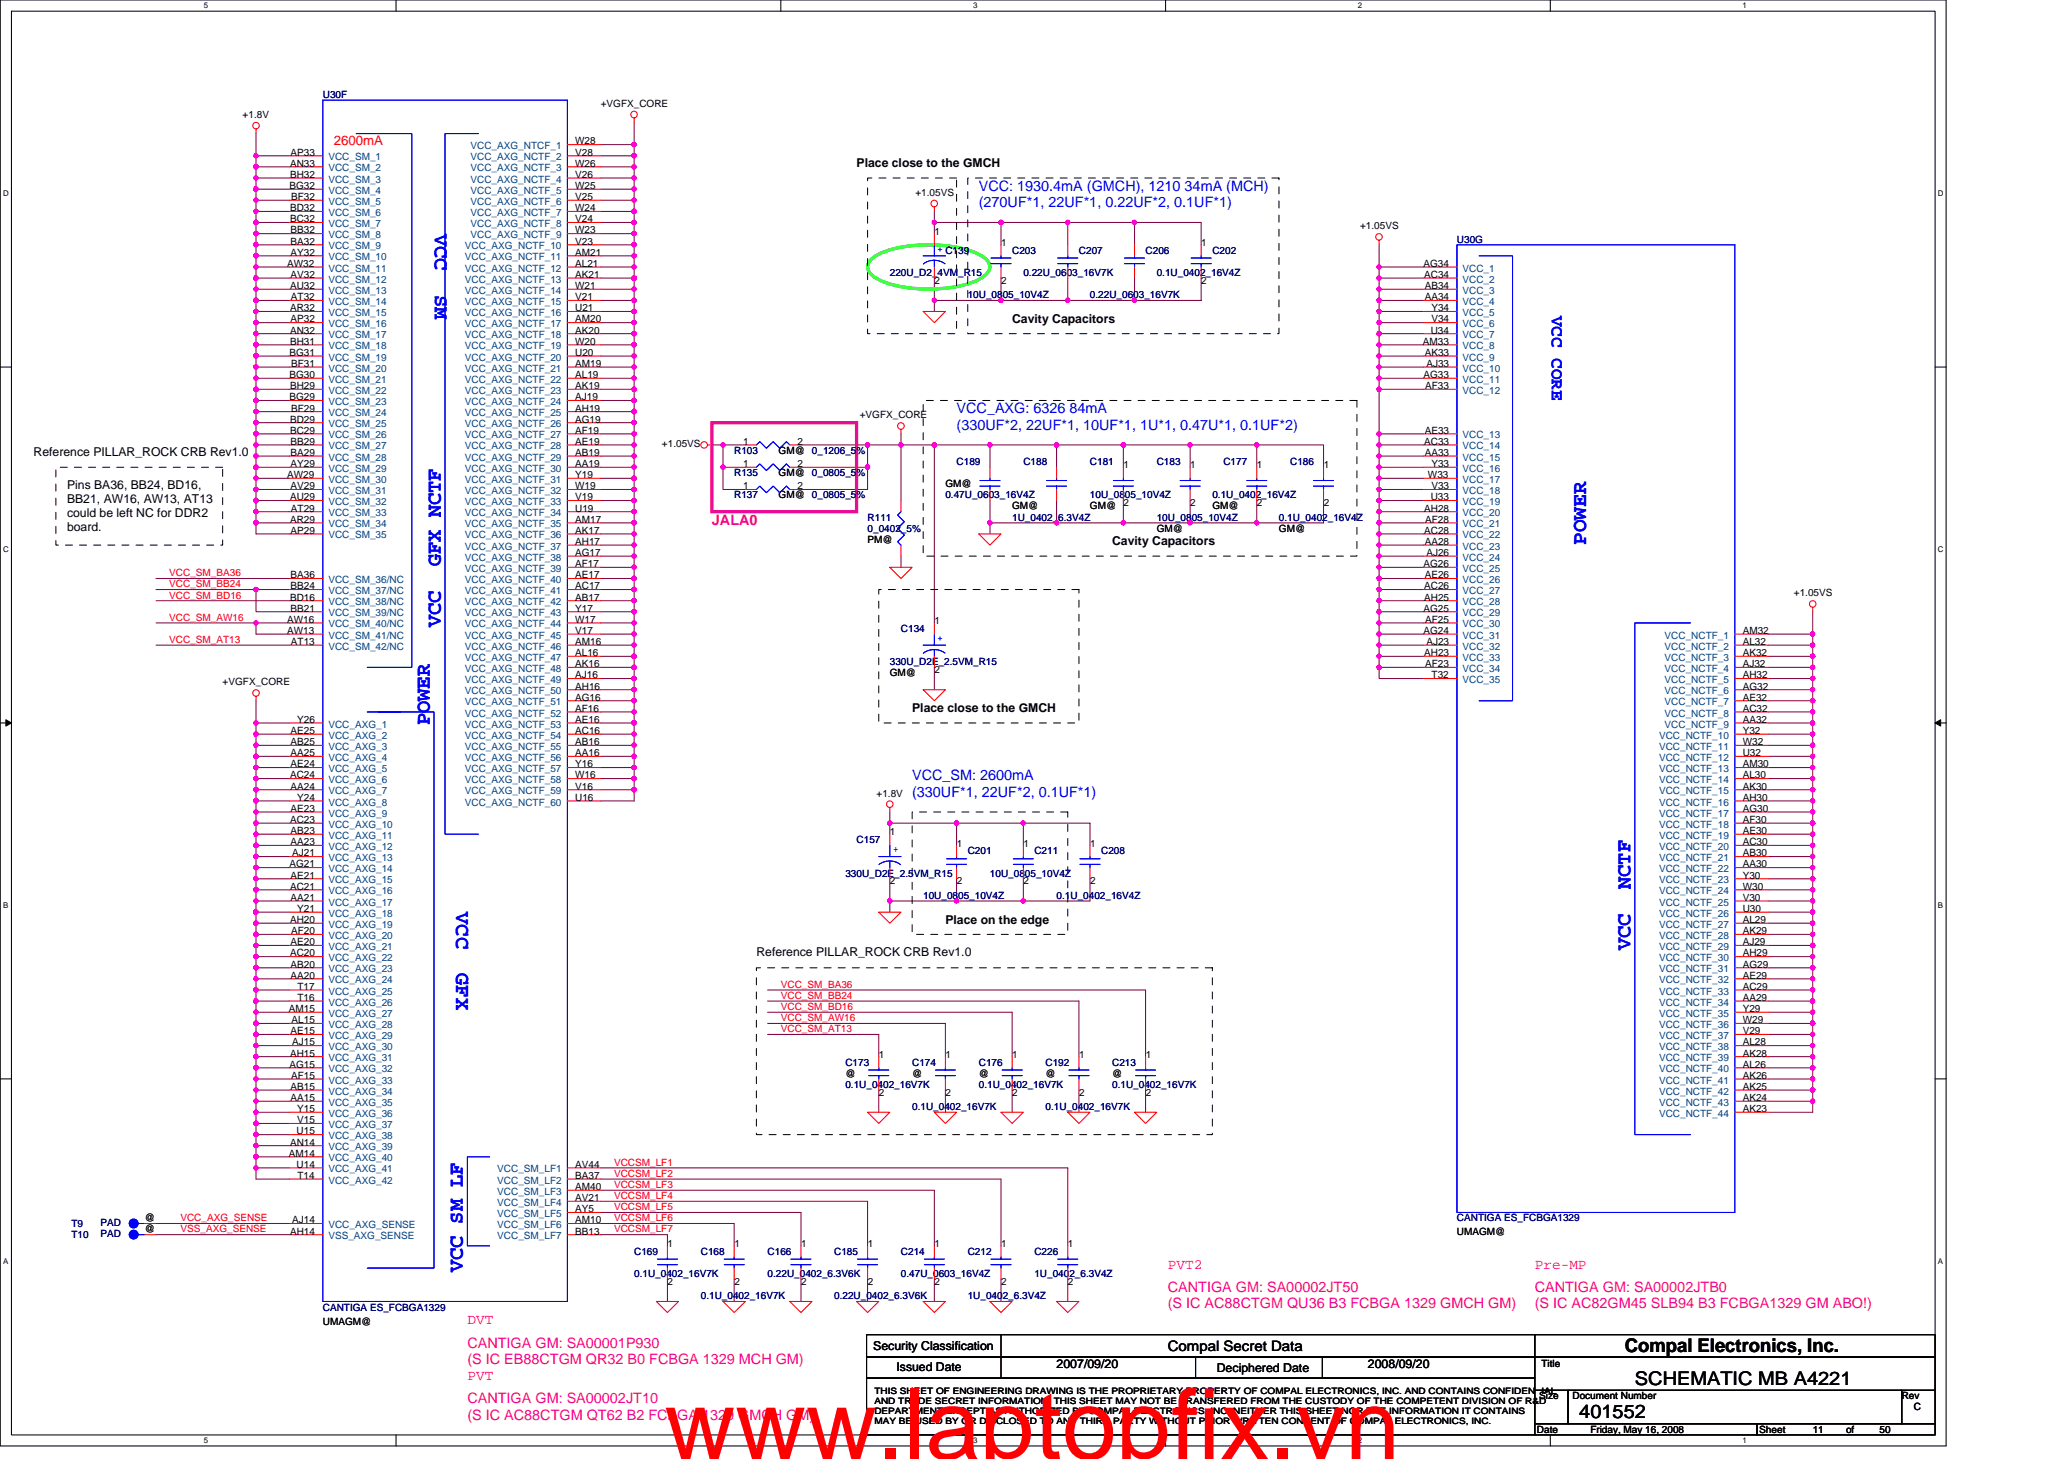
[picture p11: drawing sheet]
<svg xmlns="http://www.w3.org/2000/svg" width="297mm" height="210mm" viewBox="0 0 297 210" stroke-linecap="round" stroke-linejoin="round" font-family="sans-serif">
<defs><g id="words">
<text font-size="14.1" fill="#f00" x="95.6" y="209.9">www.laptopfix.vn</text>
<g font-size="3" fill="#00f">
<text x="62.6" y="33.6" transform="rotate(90 62.6 33.6)">VCC</text>
<text x="62.6" y="42.4" transform="rotate(90 62.6 42.4)">SM</text>
<text x="63.4" y="81.5" transform="rotate(-90 63.4 81.5)">GFX NCTF</text>
<text x="228.3" y="78.4" transform="rotate(-90 228.3 78.4)">POWER</text>
<text x="63.4" y="90.3" transform="rotate(-90 63.4 90.3)">VCC</text>
<text x="61.8" y="104.4" transform="rotate(-90 61.8 104.4)">POWER</text>
<text x="65.6" y="131.2" transform="rotate(90 65.6 131.2)">VCC</text>
<text x="234.7" y="127.9" transform="rotate(-90 234.7 127.9)">NCTF</text>
<text x="234.7" y="136.7" transform="rotate(-90 234.7 136.7)">VCC</text>
<text x="65.6" y="140" transform="rotate(90 65.6 140)">GFX</text>
<text x="66.6" y="183.1" transform="rotate(-90 66.6 183.1)">VCC SM LF</text>
</g>
<g font-size="2.7">
<text x="233.8" y="194.5">Compal Electronics, Inc.</text>
<text x="235.3" y="199.3">SCHEMATIC MB A4221</text>
<text x="227.3" y="204.1">401552</text>
</g>
<text font-size="2.5" fill="#00f" x="223.3" y="45.4" transform="rotate(90 223.3 45.4)">VCC CORE</text>
<g font-size="2.1" fill="#00f">
<text x="140.9" y="27.5">VCC: 1930.4mA (GMCH), 1210 34mA (MCH)</text>
<text x="140.9" y="29.8">(270UF*1, 22UF*1, 0.22UF*2, 0.1UF*1)</text>
<text x="137.7" y="59.5">VCC_AXG: 6326 84mA</text>
<text x="137.7" y="61.8">(330UF*2, 22UF*1, 10UF*1, 1U*1, 0.47U*1, 0.1UF*2)</text>
<text x="131.3" y="112.3">VCC_SM: 2600mA</text>
<text x="131.3" y="114.6">(330UF*1, 22UF*2, 0.1UF*1)</text>
</g>
<g font-size="2.1" fill="#ff0080">
<text x="102.5" y="75.5">JALA0</text>
<text x="168.1" y="182.5">PVT2</text>
<text x="168.1" y="185.9">CANTIGA GM: SA00002JT50</text>
<text x="220.9" y="182.5">Pre-MP</text>
<text x="220.9" y="185.9">CANTIGA GM: SA00002JTB0</text>
<text x="67.3" y="190.5">DVT</text>
<text x="168.1" y="188.2">(S IC AC88CTGM QU36 B3 FCBGA 1329 GMCH GM)</text>
<text x="220.9" y="188.2">(S IC AC82GM45 SLB94 B3 FCBGA1329 GM ABO!)</text>
<text x="67.3" y="193.9">CANTIGA GM: SA00001P930</text>
<text x="67.3" y="196.2">(S IC EB88CTGM QR32 B0 FCBGA 1329 MCH GM)</text>
<text x="67.3" y="198.5">PVT</text>
<text x="67.3" y="201.9">CANTIGA GM: SA00002JT10</text>
<text x="67.3" y="204.2">(S IC AC88CTGM QT62 B2 FCBGA 1329 GMCH GM)</text>
</g>
<text font-size="2.1" x="168.1" y="194.4">Compal Secret Data</text>
<text font-size="1.9" fill="#f00" x="48" y="20.9">2600mA</text>
<g font-size="1.8">
<text x="123.3" y="24">Place close to the GMCH</text>
<text x="145.7" y="46.4">Cavity Capacitors</text>
<text x="4.8" y="65.6">Reference PILLAR_ROCK CRB Rev1.0</text>
<text x="9.6" y="70.4">Pins BA36, BB24, BD16,</text>
<text x="9.6" y="72.4">BB21, AW16, AW13, AT13</text>
<text x="9.6" y="74.4">could be left NC for DDR2</text>
<text x="9.6" y="76.4">board.</text>
<text x="160.1" y="78.4">Cavity Capacitors</text>
<text x="131.3" y="102.4">Place close to the GMCH</text>
<text x="108.9" y="137.6">Reference PILLAR_ROCK CRB Rev1.0</text>
<text x="136.1" y="132.9">Place on the edge</text>
<text x="125.7" y="194.2">Security Classification</text>
<text x="129" y="197.3">Issued Date</text>
<text x="152.1" y="196.8">2007/09/20</text>
<text x="175.1" y="197.4">Deciphered Date</text>
<text x="196.9" y="196.8">2008/09/20</text>
</g>
<g font-size="1.4">
<text x="34.9" y="17">+1.8V</text>
<text x="86.5" y="15.4">+VGFX_CORE</text>
<text x="41.7" y="24">AN33</text>
<text x="41.8" y="22.4">AP33</text>
<text x="82.8" y="20.8">W28</text>
<text x="82.8" y="22.4">V28</text>
<text x="82.8" y="24">W26</text>
<text x="41.7" y="27.2">BG32</text>
<text x="41.7" y="25.6">BH32</text>
<text x="41.9" y="28.8">BF32</text>
<text x="82.8" y="25.6">V26</text>
<text x="82.8" y="27.2">W25</text>
<text x="82.8" y="28.8">V25</text>
<text x="131.7" y="28.2">+1.05VS</text>
<text x="41.7" y="30.4">BD32</text>
<text x="41.7" y="32">BC32</text>
<text x="41.8" y="33.6">BB32</text>
<text x="41.8" y="35.2">BA32</text>
<text x="82.8" y="35.2">V23</text>
<text x="82.8" y="30.4">W24</text>
<text x="82.8" y="32">V24</text>
<text x="82.8" y="33.6">W23</text>
<text x="134.5" y="33.8">1</text>
<text x="144.1" y="35.4">1</text>
<text x="172.9" y="35.4">1</text>
<text x="195.7" y="33">+1.05VS</text>
<text x="41.3" y="38.4">AW32</text>
<text x="41.7" y="41.6">AU32</text>
<text x="41.8" y="36.8">AY32</text>
<text x="41.8" y="40">AV32</text>
<text x="82.8" y="36.8">AM21</text>
<text x="82.8" y="38.4">AL21</text>
<text x="82.8" y="40">AK21</text>
<text x="82.8" y="41.6">W21</text>
<text x="134.5" y="40.8">2</text>
<text x="144.1" y="40.8">2</text>
<text x="172.9" y="40.8">2</text>
<text x="204.9" y="38.4">AG34</text>
<text x="205" y="40">AC34</text>
<text x="205" y="41.6">AB34</text>
<text x="41.7" y="44.8">AR32</text>
<text x="41.7" y="48">AN32</text>
<text x="41.8" y="46.4">AP32</text>
<text x="41.9" y="43.2">AT32</text>
<text x="82.8" y="43.2">V21</text>
<text x="82.8" y="44.8">U21</text>
<text x="82.8" y="46.4">AM20</text>
<text x="82.8" y="48">AK20</text>
<text x="205" y="43.2">AA34</text>
<text x="205.9" y="48">U34</text>
<text x="206" y="44.8">Y34</text>
<text x="206" y="46.4">V34</text>
<text x="41.7" y="51.2">BG31</text>
<text x="41.7" y="49.6">BH31</text>
<text x="41.9" y="52.8">BF31</text>
<text x="82.8" y="49.6">W20</text>
<text x="82.8" y="51.2">U20</text>
<text x="82.8" y="52.8">AM19</text>
<text x="204.8" y="49.6">AM33</text>
<text x="205" y="51.2">AK33</text>
<text x="205.3" y="52.8">AJ33</text>
<text x="41.7" y="54.4">BG30</text>
<text x="41.7" y="57.6">BG29</text>
<text x="41.7" y="56">BH29</text>
<text x="41.9" y="59.2">BF29</text>
<text x="82.8" y="54.4">AL19</text>
<text x="82.8" y="56">AK19</text>
<text x="82.8" y="57.6">AJ19</text>
<text x="82.8" y="59.2">AH19</text>
<text x="204.9" y="54.4">AG33</text>
<text x="205.1" y="56">AF33</text>
<text x="41.7" y="60.8">BD29</text>
<text x="41.7" y="62.4">BC29</text>
<text x="41.8" y="64">BB29</text>
<text x="41.8" y="65.6">BA29</text>
<text x="82.8" y="60.8">AG19</text>
<text x="82.8" y="62.4">AF19</text>
<text x="82.8" y="64">AE19</text>
<text x="82.8" y="65.6">AB19</text>
<text x="95.3" y="64.3">+1.05VS</text>
<text x="106.9" y="64">1</text>
<text x="112.1" y="65.3">GM@</text>
<text x="114.8" y="64">2</text>
<text x="123.7" y="60.2">+VGFX_CORE</text>
<text x="205" y="64">AC33</text>
<text x="205" y="62.4">AE33</text>
<text x="205" y="65.6">AA33</text>
<text x="41.3" y="68.8">AW29</text>
<text x="41.7" y="72">AU29</text>
<text x="41.8" y="67.2">AY29</text>
<text x="41.8" y="70.4">AV29</text>
<text x="82.8" y="67.2">AA19</text>
<text x="82.8" y="68.8">Y19</text>
<text x="82.8" y="70.4">W19</text>
<text x="82.8" y="72">V19</text>
<text x="106.9" y="70.4">1</text>
<text x="106.9" y="67.2">1</text>
<text x="112.1" y="71.7">GM@</text>
<text x="112.1" y="68.5">GM@</text>
<text x="114.8" y="70.4">2</text>
<text x="114.8" y="67.2">2</text>
<text x="136.1" y="70.1">GM@</text>
<text x="161.7" y="67.4">1</text>
<text x="171.3" y="67.4">1</text>
<text x="180.9" y="67.4">1</text>
<text x="190.5" y="67.4">1</text>
<text x="205.5" y="68.8">W33</text>
<text x="205.9" y="72">U33</text>
<text x="206" y="67.2">Y33</text>
<text x="206" y="70.4">V33</text>
<text x="41.7" y="75.2">AR29</text>
<text x="41.8" y="76.8">AP29</text>
<text x="41.9" y="73.6">AT29</text>
<text x="82.8" y="73.6">U19</text>
<text x="82.8" y="75.2">AM17</text>
<text x="82.8" y="76.8">AK17</text>
<text x="145.7" y="73.3">GM@</text>
<text x="156.9" y="73.3">GM@</text>
<text x="161.7" y="72.8">2</text>
<text x="166.5" y="76.5">GM@</text>
<text x="171.3" y="72.8">2</text>
<text x="174.5" y="73.3">GM@</text>
<text x="180.9" y="72.8">2</text>
<text x="184.1" y="76.5">GM@</text>
<text x="190.5" y="72.8">2</text>
<text x="205" y="73.6">AH28</text>
<text x="205" y="76.8">AC28</text>
<text x="205.1" y="75.2">AF28</text>
<text x="41.8" y="83.2">BA36</text>
<text x="82.8" y="78.4">AH17</text>
<text x="82.8" y="80">AG17</text>
<text x="82.8" y="81.6">AF17</text>
<text x="82.8" y="83.2">AE17</text>
<text x="124.9" y="78.1">PM@</text>
<text x="204.9" y="81.6">AG26</text>
<text x="205" y="78.4">AA28</text>
<text x="205" y="83.2">AE26</text>
<text x="205.3" y="80">AJ26</text>
<text x="41.3" y="89.6">AW16</text>
<text x="41.7" y="86.4">BD16</text>
<text x="41.8" y="84.8">BB24</text>
<text x="41.8" y="88">BB21</text>
<text x="82.8" y="84.8">AC17</text>
<text x="82.8" y="86.4">AB17</text>
<text x="82.8" y="88">Y17</text>
<text x="82.8" y="89.6">W17</text>
<text x="134.5" y="89.8">1</text>
<text x="204.9" y="88">AG25</text>
<text x="205" y="84.8">AC26</text>
<text x="205" y="86.4">AH25</text>
<text x="205.1" y="89.6">AF25</text>
<text x="258.2" y="85.8">+1.05VS</text>
<text x="41.3" y="91.2">AW13</text>
<text x="41.9" y="92.8">AT13</text>
<text x="82.8" y="91.2">V17</text>
<text x="82.8" y="92.8">AM16</text>
<text x="82.8" y="94.4">AL16</text>
<text x="82.8" y="96">AK16</text>
<text x="204.9" y="91.2">AG24</text>
<text x="205" y="94.4">AH23</text>
<text x="205.1" y="96">AF23</text>
<text x="205.3" y="92.8">AJ23</text>
<text x="250.8" y="91.2">AM32</text>
<text x="250.8" y="92.8">AL32</text>
<text x="250.8" y="94.4">AK32</text>
<text x="250.8" y="96">AJ32</text>
<text x="32" y="98.6">+VGFX_CORE</text>
<text x="82.8" y="97.6">AJ16</text>
<text x="82.8" y="99.2">AH16</text>
<text x="82.8" y="100.8">AG16</text>
<text x="128.1" y="97.3">GM@</text>
<text x="134.5" y="96.8">2</text>
<text x="206" y="97.6">T32</text>
<text x="250.8" y="97.6">AH32</text>
<text x="250.8" y="99.2">AG32</text>
<text x="250.8" y="100.8">AE32</text>
<text x="41.8" y="105.6">AE25</text>
<text x="41.8" y="107.2">AB25</text>
<text x="42.8" y="104">Y26</text>
<text x="82.8" y="102.4">AF16</text>
<text x="82.8" y="104">AE16</text>
<text x="82.8" y="105.6">AC16</text>
<text x="82.8" y="107.2">AB16</text>
<text x="250.8" y="102.4">AC32</text>
<text x="250.8" y="104">AA32</text>
<text x="250.8" y="105.6">Y32</text>
<text x="250.8" y="107.2">W32</text>
<text x="41.7" y="112">AC24</text>
<text x="41.8" y="108.8">AA25</text>
<text x="41.8" y="110.4">AE24</text>
<text x="41.8" y="113.6">AA24</text>
<text x="82.8" y="108.8">AA16</text>
<text x="82.8" y="110.4">Y16</text>
<text x="82.8" y="112">W16</text>
<text x="82.8" y="113.6">V16</text>
<text x="250.8" y="108.8">U32</text>
<text x="250.8" y="110.4">AM30</text>
<text x="250.8" y="112">AL30</text>
<text x="250.8" y="113.6">AK30</text>
<text x="41.7" y="118.4">AC23</text>
<text x="41.8" y="116.8">AE23</text>
<text x="41.8" y="120">AB23</text>
<text x="42.8" y="115.2">Y24</text>
<text x="82.8" y="115.2">U16</text>
<text x="126.1" y="114.6">+1.8V</text>
<text x="250.8" y="115.2">AH30</text>
<text x="250.8" y="116.8">AG30</text>
<text x="250.8" y="118.4">AF30</text>
<text x="250.8" y="120">AE30</text>
<text x="41.7" y="124.8">AG21</text>
<text x="41.8" y="121.6">AA23</text>
<text x="42.1" y="123.2">AJ21</text>
<text x="128.1" y="120.2">1</text>
<text x="137.7" y="121.8">1</text>
<text x="147.3" y="121.8">1</text>
<text x="156.9" y="121.8">1</text>
<text x="250.8" y="121.6">AC30</text>
<text x="250.8" y="123.2">AB30</text>
<text x="250.8" y="124.8">AA30</text>
<text x="41.7" y="128">AC21</text>
<text x="41.8" y="126.4">AE21</text>
<text x="41.8" y="129.6">AA21</text>
<text x="42.8" y="131.2">Y21</text>
<text x="128.1" y="127.2">2</text>
<text x="137.7" y="127.2">2</text>
<text x="147.3" y="127.2">2</text>
<text x="156.9" y="127.2">2</text>
<text x="250.8" y="126.4">Y30</text>
<text x="250.8" y="128">W30</text>
<text x="250.8" y="129.6">V30</text>
<text x="250.8" y="131.2">U30</text>
<text x="41.7" y="132.8">AH20</text>
<text x="41.7" y="137.6">AC20</text>
<text x="41.8" y="136">AE20</text>
<text x="41.9" y="134.4">AF20</text>
<text x="250.8" y="132.8">AL29</text>
<text x="250.8" y="134.4">AK29</text>
<text x="250.8" y="136">AJ29</text>
<text x="250.8" y="137.6">AH29</text>
<text x="41.8" y="139.2">AB20</text>
<text x="41.8" y="140.8">AA20</text>
<text x="42.8" y="142.4">T17</text>
<text x="42.8" y="144">T16</text>
<text x="250.8" y="139.2">AG29</text>
<text x="250.8" y="140.8">AE29</text>
<text x="250.8" y="142.4">AC29</text>
<text x="250.8" y="144">AA29</text>
<text x="41.6" y="145.6">AM15</text>
<text x="41.8" y="148.8">AE15</text>
<text x="42" y="147.2">AL15</text>
<text x="250.8" y="145.6">Y29</text>
<text x="250.8" y="147.2">W29</text>
<text x="250.8" y="148.8">V29</text>
<text x="41.7" y="153.6">AG15</text>
<text x="41.7" y="152">AH15</text>
<text x="41.9" y="155.2">AF15</text>
<text x="42.1" y="150.4">AJ15</text>
<text x="121.7" y="154.9">@</text>
<text x="126.5" y="152.2">1</text>
<text x="131.3" y="154.9">@</text>
<text x="136.1" y="152.2">1</text>
<text x="140.9" y="154.9">@</text>
<text x="145.7" y="152.2">1</text>
<text x="150.5" y="154.9">@</text>
<text x="155.3" y="152.2">1</text>
<text x="160.1" y="154.9">@</text>
<text x="164.9" y="152.2">1</text>
<text x="250.8" y="150.4">AL28</text>
<text x="250.8" y="152">AK28</text>
<text x="250.8" y="153.6">AL26</text>
<text x="250.8" y="155.2">AK26</text>
<text x="41.8" y="156.8">AB15</text>
<text x="41.8" y="158.4">AA15</text>
<text x="42.8" y="160">Y15</text>
<text x="42.8" y="161.6">V15</text>
<text x="126.5" y="157.6">2</text>
<text x="136.1" y="157.6">2</text>
<text x="145.7" y="157.6">2</text>
<text x="155.3" y="157.6">2</text>
<text x="164.9" y="157.6">2</text>
<text x="250.8" y="156.8">AK25</text>
<text x="250.8" y="158.4">AK24</text>
<text x="250.8" y="160">AK23</text>
<text x="41.6" y="166.4">AM14</text>
<text x="41.7" y="164.8">AN14</text>
<text x="42.7" y="163.2">U15</text>
<text x="42.7" y="168">U14</text>
<text x="82.8" y="168">AV44</text>
<text x="42.8" y="169.6">T14</text>
<text x="82.8" y="169.6">BA37</text>
<text x="82.8" y="171.2">AM40</text>
<text x="82.8" y="172.8">AV21</text>
<text x="20.8" y="175.7">@</text>
<text x="20.8" y="177.3">@</text>
<text x="41.7" y="177.6">AH14</text>
<text x="42.1" y="176">AJ14</text>
<text x="82.8" y="174.4">AY5</text>
<text x="82.8" y="176">AM10</text>
<text x="82.8" y="177.6">BB13</text>
<text x="96.1" y="179.4">1</text>
<text x="105.7" y="179.4">1</text>
<text x="115.3" y="179.4">1</text>
<text x="124.9" y="179.4">1</text>
<text x="134.5" y="179.4">1</text>
<text x="144.1" y="179.4">1</text>
<text x="153.7" y="179.4">1</text>
<text x="209.7" y="177.7">UMAGM@</text>
<text x="96.1" y="184.8">2</text>
<text x="105.7" y="184.8">2</text>
<text x="115.3" y="184.8">2</text>
<text x="124.9" y="184.8">2</text>
<text x="134.5" y="184.8">2</text>
<text x="144.1" y="184.8">2</text>
<text x="153.7" y="184.8">2</text>
<text x="46.5" y="190.6">UMAGM@</text>
<text x="221.8" y="196.7">Title</text>
<text x="221.5" y="201.3">Size</text>
<text x="226.3" y="201.3">Document Number</text>
<text x="273.7" y="201.3">Rev</text>
<text x="275.4" y="202.9">C</text>
<text x="221.2" y="206.1">Date</text>
<text x="228.9" y="206.1">Friday, May 16, 2008</text>
<text x="253.2" y="206.1">Sheet</text>
<text x="260.9" y="206.1">11</text>
<text x="265.7" y="206.1">of</text>
<text x="270.5" y="206.1">50</text>
</g>
<g font-size="1.4" fill="#000080">
<text x="46.5" y="14.1">U30F</text>
<text x="209.7" y="34.9">U30G</text>
<text x="128.1" y="39.7">220U_D2_4VM_R15</text>
<text x="145.7" y="36.5">C203</text>
<text x="147.3" y="39.7">0.22U_0603_16V7K</text>
<text x="155.3" y="36.5">C207</text>
<text x="164.9" y="36.5">C206</text>
<text x="166.5" y="39.7">0.1U_0402_16V4Z</text>
<text x="174.5" y="36.5">C202</text>
<text x="139.3" y="42.9">10U_0805_10V4Z</text>
<text x="156.9" y="42.9">0.22U_0603_16V7K</text>
<text x="105.7" y="65.3">R103</text>
<text x="116.9" y="65.3">0_1206_5%</text>
<text x="105.7" y="71.7">R137</text>
<text x="105.7" y="68.5">R135</text>
<text x="116.9" y="71.7">0_0805_5%</text>
<text x="116.9" y="68.5">0_0805_5%</text>
<text x="136.1" y="71.7">0.47U_0603_16V4Z</text>
<text x="137.7" y="66.9">C189</text>
<text x="147.3" y="66.9">C188</text>
<text x="156.9" y="66.9">C181</text>
<text x="156.9" y="71.7">10U_0805_10V4Z</text>
<text x="166.5" y="66.9">C183</text>
<text x="174.5" y="71.7">0.1U_0402_16V4Z</text>
<text x="176.1" y="66.9">C177</text>
<text x="185.7" y="66.9">C186</text>
<text x="124.9" y="74.9">R111</text>
<text x="124.9" y="76.5">0_0402_5%</text>
<text x="145.7" y="74.9">1U_0402_6.3V4Z</text>
<text x="166.5" y="74.9">10U_0805_10V4Z</text>
<text x="184.1" y="74.9">0.1U_0402_16V4Z</text>
<text x="128.1" y="95.7">330U_D2E_2.5VM_R15</text>
<text x="129.7" y="90.9">C134</text>
<text x="123.3" y="121.3">C157</text>
<text x="139.3" y="122.9">C201</text>
<text x="148.9" y="122.9">C211</text>
<text x="158.5" y="122.9">C208</text>
<text x="121.7" y="126.1">330U_D2E_2.5VM_R15</text>
<text x="132.9" y="129.3">10U_0805_10V4Z</text>
<text x="142.5" y="126.1">10U_0805_10V4Z</text>
<text x="152.1" y="129.3">0.1U_0402_16V4Z</text>
<text x="121.7" y="153.3">C173</text>
<text x="131.3" y="153.3">C174</text>
<text x="140.9" y="153.3">C176</text>
<text x="150.5" y="153.3">C192</text>
<text x="160.1" y="153.3">C213</text>
<text x="121.7" y="156.5">0.1U_0402_16V7K</text>
<text x="131.3" y="159.7">0.1U_0402_16V7K</text>
<text x="140.9" y="156.5">0.1U_0402_16V7K</text>
<text x="150.5" y="159.7">0.1U_0402_16V7K</text>
<text x="160.1" y="156.5">0.1U_0402_16V7K</text>
<text x="10.3" y="176.5">T9</text>
<text x="10.3" y="178.1">T10</text>
<text x="14.5" y="176.4">PAD</text>
<text x="14.5" y="178">PAD</text>
<text x="209.7" y="175.7">CANTIGA ES_FCBGA1329</text>
<text x="91.3" y="180.5">C169</text>
<text x="91.3" y="183.7">0.1U_0402_16V7K</text>
<text x="100.9" y="180.5">C168</text>
<text x="110.5" y="180.5">C166</text>
<text x="110.5" y="183.7">0.22U_0402_6.3V6K</text>
<text x="120.1" y="180.5">C185</text>
<text x="129.7" y="180.5">C214</text>
<text x="129.7" y="183.7">0.47U_0603_16V4Z</text>
<text x="139.3" y="180.5">C212</text>
<text x="148.9" y="180.5">C226</text>
<text x="148.9" y="183.7">1U_0402_6.3V4Z</text>
<text x="46.5" y="188.7">CANTIGA ES_FCBGA1329</text>
<text x="100.9" y="186.9">0.1U_0402_16V7K</text>
<text x="120.1" y="186.9">0.22U_0402_6.3V6K</text>
<text x="139.3" y="186.9">1U_0402_6.3V4Z</text>
</g>
<g font-size="1.4" fill="#004080">
<text x="47.3" y="23.1">VCC_SM_1</text>
<text x="67.7" y="21.5">VCC_AXG_NTCF_1</text>
<text x="67.7" y="23.1">VCC_AXG_NCTF_2</text>
<text x="47.3" y="24.7">VCC_SM_2</text>
<text x="47.3" y="26.3">VCC_SM_3</text>
<text x="47.3" y="27.9">VCC_SM_4</text>
<text x="47.3" y="29.5">VCC_SM_5</text>
<text x="67.7" y="24.7">VCC_AXG_NCTF_3</text>
<text x="67.7" y="26.3">VCC_AXG_NCTF_4</text>
<text x="67.7" y="27.9">VCC_AXG_NCTF_5</text>
<text x="67.7" y="29.5">VCC_AXG_NCTF_6</text>
<text x="47.3" y="31.1">VCC_SM_6</text>
<text x="47.3" y="32.7">VCC_SM_7</text>
<text x="47.3" y="34.3">VCC_SM_8</text>
<text x="47.3" y="35.9">VCC_SM_9</text>
<text x="66.9" y="35.9">VCC_AXG_NCTF_10</text>
<text x="67.7" y="31.1">VCC_AXG_NCTF_7</text>
<text x="67.7" y="32.7">VCC_AXG_NCTF_8</text>
<text x="67.7" y="34.3">VCC_AXG_NCTF_9</text>
<text x="47.3" y="37.5">VCC_SM_10</text>
<text x="47.3" y="39.1">VCC_SM_11</text>
<text x="47.3" y="40.7">VCC_SM_12</text>
<text x="66.9" y="37.5">VCC_AXG_NCTF_11</text>
<text x="66.9" y="39.1">VCC_AXG_NCTF_12</text>
<text x="66.9" y="40.7">VCC_AXG_NCTF_13</text>
<text x="210.5" y="39.1">VCC_1</text>
<text x="210.5" y="40.7">VCC_2</text>
<text x="47.3" y="42.3">VCC_SM_13</text>
<text x="47.3" y="43.9">VCC_SM_14</text>
<text x="47.3" y="45.5">VCC_SM_15</text>
<text x="47.3" y="47.1">VCC_SM_16</text>
<text x="66.9" y="42.3">VCC_AXG_NCTF_14</text>
<text x="66.9" y="43.9">VCC_AXG_NCTF_15</text>
<text x="66.9" y="45.5">VCC_AXG_NCTF_16</text>
<text x="66.9" y="47.1">VCC_AXG_NCTF_17</text>
<text x="210.5" y="42.3">VCC_3</text>
<text x="210.5" y="43.9">VCC_4</text>
<text x="210.5" y="45.5">VCC_5</text>
<text x="210.5" y="47.1">VCC_6</text>
<text x="47.3" y="48.7">VCC_SM_17</text>
<text x="47.3" y="50.3">VCC_SM_18</text>
<text x="47.3" y="51.9">VCC_SM_19</text>
<text x="47.3" y="53.5">VCC_SM_20</text>
<text x="66.9" y="48.7">VCC_AXG_NCTF_18</text>
<text x="66.9" y="50.3">VCC_AXG_NCTF_19</text>
<text x="66.9" y="51.9">VCC_AXG_NCTF_20</text>
<text x="66.9" y="53.5">VCC_AXG_NCTF_21</text>
<text x="210.5" y="48.7">VCC_7</text>
<text x="210.5" y="50.3">VCC_8</text>
<text x="210.5" y="51.9">VCC_9</text>
<text x="210.5" y="53.5">VCC_10</text>
<text x="47.3" y="55.1">VCC_SM_21</text>
<text x="47.3" y="56.7">VCC_SM_22</text>
<text x="47.3" y="58.3">VCC_SM_23</text>
<text x="47.3" y="59.9">VCC_SM_24</text>
<text x="66.9" y="55.1">VCC_AXG_NCTF_22</text>
<text x="66.9" y="56.7">VCC_AXG_NCTF_23</text>
<text x="66.9" y="58.3">VCC_AXG_NCTF_24</text>
<text x="66.9" y="59.9">VCC_AXG_NCTF_25</text>
<text x="210.5" y="55.1">VCC_11</text>
<text x="210.5" y="56.7">VCC_12</text>
<text x="47.3" y="61.5">VCC_SM_25</text>
<text x="47.3" y="63.1">VCC_SM_26</text>
<text x="47.3" y="64.7">VCC_SM_27</text>
<text x="66.9" y="61.5">VCC_AXG_NCTF_26</text>
<text x="66.9" y="63.1">VCC_AXG_NCTF_27</text>
<text x="66.9" y="64.7">VCC_AXG_NCTF_28</text>
<text x="210.5" y="63.1">VCC_13</text>
<text x="210.5" y="64.7">VCC_14</text>
<text x="47.3" y="66.3">VCC_SM_28</text>
<text x="47.3" y="67.9">VCC_SM_29</text>
<text x="47.3" y="69.5">VCC_SM_30</text>
<text x="47.3" y="71.1">VCC_SM_31</text>
<text x="66.9" y="66.3">VCC_AXG_NCTF_29</text>
<text x="66.9" y="67.9">VCC_AXG_NCTF_30</text>
<text x="66.9" y="69.5">VCC_AXG_NCTF_31</text>
<text x="66.9" y="71.1">VCC_AXG_NCTF_32</text>
<text x="210.5" y="66.3">VCC_15</text>
<text x="210.5" y="67.9">VCC_16</text>
<text x="210.5" y="69.5">VCC_17</text>
<text x="210.5" y="71.1">VCC_18</text>
<text x="47.3" y="72.7">VCC_SM_32</text>
<text x="47.3" y="74.3">VCC_SM_33</text>
<text x="47.3" y="75.9">VCC_SM_34</text>
<text x="47.3" y="77.5">VCC_SM_35</text>
<text x="66.9" y="72.7">VCC_AXG_NCTF_33</text>
<text x="66.9" y="74.3">VCC_AXG_NCTF_34</text>
<text x="66.9" y="75.9">VCC_AXG_NCTF_35</text>
<text x="66.9" y="77.5">VCC_AXG_NCTF_36</text>
<text x="210.5" y="72.7">VCC_19</text>
<text x="210.5" y="74.3">VCC_20</text>
<text x="210.5" y="75.9">VCC_21</text>
<text x="210.5" y="77.5">VCC_22</text>
<text x="47.3" y="83.9">VCC_SM_36/NC</text>
<text x="66.9" y="79.1">VCC_AXG_NCTF_37</text>
<text x="66.9" y="80.7">VCC_AXG_NCTF_38</text>
<text x="66.9" y="82.3">VCC_AXG_NCTF_39</text>
<text x="66.9" y="83.9">VCC_AXG_NCTF_40</text>
<text x="210.5" y="79.1">VCC_23</text>
<text x="210.5" y="80.7">VCC_24</text>
<text x="210.5" y="82.3">VCC_25</text>
<text x="210.5" y="83.9">VCC_26</text>
<text x="47.3" y="85.5">VCC_SM_37/NC</text>
<text x="47.3" y="87.1">VCC_SM_38/NC</text>
<text x="47.3" y="88.7">VCC_SM_39/NC</text>
<text x="66.9" y="85.5">VCC_AXG_NCTF_41</text>
<text x="66.9" y="87.1">VCC_AXG_NCTF_42</text>
<text x="66.9" y="88.7">VCC_AXG_NCTF_43</text>
<text x="210.5" y="85.5">VCC_27</text>
<text x="210.5" y="87.1">VCC_28</text>
<text x="210.5" y="88.7">VCC_29</text>
<text x="47.3" y="90.3">VCC_SM_40/NC</text>
<text x="47.3" y="91.9">VCC_SM_41/NC</text>
<text x="47.3" y="93.5">VCC_SM_42/NC</text>
<text x="66.9" y="90.3">VCC_AXG_NCTF_44</text>
<text x="66.9" y="91.9">VCC_AXG_NCTF_45</text>
<text x="66.9" y="93.5">VCC_AXG_NCTF_46</text>
<text x="66.9" y="95.1">VCC_AXG_NCTF_47</text>
<text x="210.5" y="90.3">VCC_30</text>
<text x="210.5" y="91.9">VCC_31</text>
<text x="210.5" y="93.5">VCC_32</text>
<text x="210.5" y="95.1">VCC_33</text>
<text x="239.6" y="91.9">VCC_NCTF_1</text>
<text x="239.6" y="93.5">VCC_NCTF_2</text>
<text x="239.6" y="95.1">VCC_NCTF_3</text>
<text x="66.9" y="96.7">VCC_AXG_NCTF_48</text>
<text x="66.9" y="98.3">VCC_AXG_NCTF_49</text>
<text x="66.9" y="99.9">VCC_AXG_NCTF_50</text>
<text x="66.9" y="101.5">VCC_AXG_NCTF_51</text>
<text x="210.5" y="96.7">VCC_34</text>
<text x="210.5" y="98.3">VCC_35</text>
<text x="239.6" y="96.7">VCC_NCTF_4</text>
<text x="239.6" y="98.3">VCC_NCTF_5</text>
<text x="239.6" y="99.9">VCC_NCTF_6</text>
<text x="239.6" y="101.5">VCC_NCTF_7</text>
<text x="47.3" y="104.7">VCC_AXG_1</text>
<text x="47.3" y="106.3">VCC_AXG_2</text>
<text x="47.3" y="107.9">VCC_AXG_3</text>
<text x="66.9" y="103.1">VCC_AXG_NCTF_52</text>
<text x="66.9" y="104.7">VCC_AXG_NCTF_53</text>
<text x="66.9" y="106.3">VCC_AXG_NCTF_54</text>
<text x="66.9" y="107.9">VCC_AXG_NCTF_55</text>
<text x="238.8" y="106.3">VCC_NCTF_10</text>
<text x="238.8" y="107.9">VCC_NCTF_11</text>
<text x="239.6" y="103.1">VCC_NCTF_8</text>
<text x="239.6" y="104.7">VCC_NCTF_9</text>
<text x="47.3" y="109.5">VCC_AXG_4</text>
<text x="47.3" y="111.1">VCC_AXG_5</text>
<text x="47.3" y="112.7">VCC_AXG_6</text>
<text x="66.9" y="109.5">VCC_AXG_NCTF_56</text>
<text x="66.9" y="111.1">VCC_AXG_NCTF_57</text>
<text x="66.9" y="112.7">VCC_AXG_NCTF_58</text>
<text x="238.8" y="109.5">VCC_NCTF_12</text>
<text x="238.8" y="111.1">VCC_NCTF_13</text>
<text x="238.8" y="112.7">VCC_NCTF_14</text>
<text x="47.3" y="114.3">VCC_AXG_7</text>
<text x="47.3" y="115.9">VCC_AXG_8</text>
<text x="47.3" y="117.5">VCC_AXG_9</text>
<text x="47.3" y="119.1">VCC_AXG_10</text>
<text x="66.9" y="114.3">VCC_AXG_NCTF_59</text>
<text x="66.9" y="115.9">VCC_AXG_NCTF_60</text>
<text x="238.8" y="114.3">VCC_NCTF_15</text>
<text x="238.8" y="115.9">VCC_NCTF_16</text>
<text x="238.8" y="117.5">VCC_NCTF_17</text>
<text x="238.8" y="119.1">VCC_NCTF_18</text>
<text x="47.3" y="120.7">VCC_AXG_11</text>
<text x="47.3" y="122.3">VCC_AXG_12</text>
<text x="47.3" y="123.9">VCC_AXG_13</text>
<text x="47.3" y="125.5">VCC_AXG_14</text>
<text x="238.8" y="120.7">VCC_NCTF_19</text>
<text x="238.8" y="122.3">VCC_NCTF_20</text>
<text x="238.8" y="123.9">VCC_NCTF_21</text>
<text x="238.8" y="125.5">VCC_NCTF_22</text>
<text x="47.3" y="127.1">VCC_AXG_15</text>
<text x="47.3" y="128.7">VCC_AXG_16</text>
<text x="47.3" y="130.3">VCC_AXG_17</text>
<text x="47.3" y="131.9">VCC_AXG_18</text>
<text x="238.8" y="127.1">VCC_NCTF_23</text>
<text x="238.8" y="128.7">VCC_NCTF_24</text>
<text x="238.8" y="130.3">VCC_NCTF_25</text>
<text x="238.8" y="131.9">VCC_NCTF_26</text>
<text x="47.3" y="133.5">VCC_AXG_19</text>
<text x="47.3" y="135.1">VCC_AXG_20</text>
<text x="47.3" y="136.7">VCC_AXG_21</text>
<text x="238.8" y="133.5">VCC_NCTF_27</text>
<text x="238.8" y="135.1">VCC_NCTF_28</text>
<text x="238.8" y="136.7">VCC_NCTF_29</text>
<text x="47.3" y="138.3">VCC_AXG_22</text>
<text x="47.3" y="139.9">VCC_AXG_23</text>
<text x="47.3" y="141.5">VCC_AXG_24</text>
<text x="47.3" y="143.1">VCC_AXG_25</text>
<text x="238.8" y="138.3">VCC_NCTF_30</text>
<text x="238.8" y="139.9">VCC_NCTF_31</text>
<text x="238.8" y="141.5">VCC_NCTF_32</text>
<text x="238.8" y="143.1">VCC_NCTF_33</text>
<text x="47.3" y="144.7">VCC_AXG_26</text>
<text x="47.3" y="146.3">VCC_AXG_27</text>
<text x="47.3" y="147.9">VCC_AXG_28</text>
<text x="47.3" y="149.5">VCC_AXG_29</text>
<text x="238.8" y="144.7">VCC_NCTF_34</text>
<text x="238.8" y="146.3">VCC_NCTF_35</text>
<text x="238.8" y="147.9">VCC_NCTF_36</text>
<text x="238.8" y="149.5">VCC_NCTF_37</text>
<text x="47.3" y="151.1">VCC_AXG_30</text>
<text x="47.3" y="152.7">VCC_AXG_31</text>
<text x="47.3" y="154.3">VCC_AXG_32</text>
<text x="47.3" y="155.9">VCC_AXG_33</text>
<text x="238.8" y="151.1">VCC_NCTF_38</text>
<text x="238.8" y="152.7">VCC_NCTF_39</text>
<text x="238.8" y="154.3">VCC_NCTF_40</text>
<text x="238.8" y="155.9">VCC_NCTF_41</text>
<text x="47.3" y="157.5">VCC_AXG_34</text>
<text x="47.3" y="159.1">VCC_AXG_35</text>
<text x="47.3" y="160.7">VCC_AXG_36</text>
<text x="238.8" y="157.5">VCC_NCTF_42</text>
<text x="238.8" y="159.1">VCC_NCTF_43</text>
<text x="238.8" y="160.7">VCC_NCTF_44</text>
<text x="47.3" y="162.3">VCC_AXG_37</text>
<text x="47.3" y="163.9">VCC_AXG_38</text>
<text x="47.3" y="165.5">VCC_AXG_39</text>
<text x="47.3" y="167.1">VCC_AXG_40</text>
<text x="47.3" y="168.7">VCC_AXG_41</text>
<text x="47.3" y="170.3">VCC_AXG_42</text>
<text x="71.6" y="168.7">VCC_SM_LF1</text>
<text x="71.6" y="170.3">VCC_SM_LF2</text>
<text x="71.6" y="171.9">VCC_SM_LF3</text>
<text x="71.6" y="173.5">VCC_SM_LF4</text>
<text x="47.3" y="176.7">VCC_AXG_SENSE</text>
<text x="47.3" y="178.3">VSS_AXG_SENSE</text>
<text x="71.6" y="175.1">VCC_SM_LF5</text>
<text x="71.6" y="176.7">VCC_SM_LF6</text>
<text x="71.6" y="178.3">VCC_SM_LF7</text>
</g>
<g font-size="1.4" fill="#00f">
<text x="134.9" y="36.2">+ C139</text>
<text x="134.9" y="92.2">+</text>
<text x="128.5" y="122.6">+</text>
</g>
<g font-size="1.4" fill="#f00">
<text x="24.4" y="82.9">VCC_SM_BA36</text>
<text x="24.4" y="84.5">VCC_SM_BB24</text>
<text x="24.4" y="86.1">VCC_SM_BD16</text>
<text x="24.4" y="89.3">VCC_SM_AW16</text>
<text x="24.4" y="92.5">VCC_SM_AT13</text>
<text x="112.4" y="143.7">VCC_SM_BB24</text>
<text x="112.4" y="142.1">VCC_SM_BA36</text>
<text x="112.4" y="146.9">VCC_SM_AW16</text>
<text x="112.4" y="145.3">VCC_SM_BD16</text>
<text x="112.4" y="148.5">VCC_SM_AT13</text>
<text x="88.4" y="167.7">VCCSM_LF1</text>
<text x="88.4" y="172.5">VCCSM_LF4</text>
<text x="88.4" y="169.3">VCCSM_LF2</text>
<text x="88.4" y="170.9">VCCSM_LF3</text>
<text x="26" y="175.7">VCC_AXG_SENSE</text>
<text x="26" y="177.3">VSS_AXG_SENSE</text>
<text x="88.4" y="177.3">VCCSM_LF7</text>
<text x="88.4" y="174.1">VCCSM_LF5</text>
<text x="88.4" y="175.7">VCCSM_LF6</text>
</g>
<g font-size="1.3">
<text x="125.8" y="200.5">THIS SHEET OF ENGINEERING DRAWING IS THE PROPRIETARY PROPERTY OF COMPAL ELECTRONICS, INC. AND CONTAINS CONFIDEN IAL</text>
<text x="125.8" y="202">AND TRADE SECRET INFORMATION. THIS SHEET MAY NOT BE TRANSFERED FROM THE CUSTODY OF THE COMPETENT DIVISION OF R&amp;D</text>
<text x="125.8" y="203.5">DEPARTMENT EXCEPT AS AUTHORIZED BY COMPAL ELECTRONICS, INC. NEITHER THIS SHEET NOR THE INFORMATION IT CONTAINS</text>
<text x="125.8" y="204.9">MAY BE USED BY OR DISCLOSED TO ANY THIRD PARTY WITHOUT PRIOR WRITTEN CONSENT OF COMPAL ELECTRONICS, INC.</text>
</g>
<g font-size="1.1">
<text x="29.3" y="1.2">5</text>
<text x="140" y="1.2">3</text>
<text x="195.4" y="1.2">2</text>
<text x="250.8" y="1.2">1</text>
<text x=".4" y="28.2">D</text>
<text x="278.9" y="28.2">D</text>
<text x=".4" y="79.4">C</text>
<text x="278.9" y="79.4">C</text>
<text x=".4" y="130.6">B</text>
<text x="278.9" y="130.6">B</text>
<text x=".4" y="181.8">A</text>
<text x="278.9" y="181.8">A</text>
<text x="29.3" y="207.6">5</text>
<text x="140" y="207.6">3</text>
<text x="195.4" y="207.6">2</text>
<text x="250.8" y="207.6">1</text>
</g>
</g></defs>
<path d="M0 0h280.1v208h-280.1zM1.6 1.6h276.9v204.8h-276.9z" fill="none" stroke="#000" stroke-width=".15"/>
<g fill="#fff">
<path d="M29.3 .2h.6v1.2h-.6z"/>
<path d="M29.3 206.6h.6v1.3h-.6z"/>
</g>
<path d="M57 0v1.6M57 206.4v1.6" fill="none" stroke="#000" stroke-width=".15"/>
<g fill="#fff">
<path d="M84.7 .2h.6v1.2h-.6z"/>
<path d="M84.7 206.6h.6v1.3h-.6z"/>
</g>
<path d="M112.4 0v1.6M112.4 206.4v1.6" fill="none" stroke="#000" stroke-width=".15"/>
<g fill="#fff">
<path d="M140 .2h.6v1.2h-.6z"/>
<path d="M140 206.6h.6v1.3h-.6z"/>
</g>
<path d="M167.7 0v1.6M167.7 206.4v1.6" fill="none" stroke="#000" stroke-width=".15"/>
<g fill="#fff">
<path d="M195.4 .2h.6v1.2h-.6z"/>
<path d="M195.4 206.6h.6v1.3h-.6z"/>
</g>
<path d="M223.1 0v1.6M223.1 206.4v1.6" fill="none" stroke="#000" stroke-width=".15"/>
<g fill="#fff">
<path d="M250.8 .2h.6v1.2h-.6z"/>
<path d="M250.8 206.6h.6v1.3h-.6z"/>
<path d="M.4 27.2h.8v1.3h-.8z"/>
<path d="M278.9 27.2h.8v1.3h-.8z"/>
<path d="M.4 78.4h.8v1.3h-.8z"/>
<path d="M278.9 78.4h.8v1.3h-.8z"/>
</g>
<path d="M0 52.8h1.6M278.5 52.8h1.6" fill="none" stroke="#000" stroke-width=".15"/>
<g fill="#fff">
<path d="M.4 129.6h.8v1.3h-.8z"/>
<path d="M278.9 129.6h.7v1.3h-.7z"/>
</g>
<path d="M0 104h1.6M278.5 104h1.6" fill="none" stroke="#000" stroke-width=".15"/>
<path d="M.8 103.5l.8 .5-.8 .5zM278.5 104l.8-.5v1z" fill="#000" stroke="#000" stroke-width=".14"/>
<g fill="#fff">
<path d="M.4 180.8h.8v1.3h-.8z"/>
<path d="M278.9 180.8h.7v1.3h-.7z"/>
</g>
<g fill="none" stroke="#000" stroke-width=".15">
<path d="M0 155.2h1.6M278.5 155.2h1.6M124.7 192h96.2v3.2h-96.2zM124.7 195.2h96.2v3.1h-96.2zM124.7 198.3h96.2v8.1h-96.2zM144.1 192v6.3M172.1 195.2v3.1M190.3 195.2v3.1M220.9 192h57.6v3.2h-57.6zM220.9 195.2h57.6v4.8h-57.6zM220.9 204.8h32v1.6h-32zM220.9 200h4.8v4.8h-4.8z"/>
<path d="M225.7 200h48v4.8h-48zM252.9 204.8h25.6v1.6h-25.6zM273.7 200h4.8v4.8h-4.8z"/>
</g>
<g fill="none" stroke="#800040" stroke-width=".15">
<path d="M36.8 19.2v38.4M91.3 17.6v97.6h-4.8M36.8 28.8h4.9M36.8 27.2h4.9M36.8 30.4h4.9M36.8 38.4h4.9M36.8 36.8h4.9M36.8 35.2h4.9M36.8 24h4.9M36.8 22.4h4.9M36.8 25.6h4.9M36.8 33.6h4.9"/>
<path d="M36.8 32h4.9M86.5 28.8h4.8M86.5 27.2h4.8M86.5 30.4h4.8M86.5 24h4.8M86.5 22.4h4.8M86.5 25.6h4.8M86.5 38.4h4.8M86.5 36.8h4.8M86.5 33.6h4.8M86.5 32h4.8M86.5 35.2h4.8"/>
<path d="M86.5 20.8h4.8M134.5 32h38.4v3.2M134.5 30.4v3.2M144.1 32v3.2M153.7 32v3.2M163.3 32v3.2M198.5 38.4v1.6h6.4M198.5 38.4h6.4M198.5 35.2v3.2M36.8 57.6v1.6h4.9M36.8 40h4.9M36.8 48h4.9"/>
<path d="M36.8 46.4h4.9M36.8 49.6h4.9M36.8 44.8h4.9M36.8 57.6h4.9M36.8 56h4.9M36.8 52.8h4.9M36.8 51.2h4.9M36.8 54.4h4.9M36.8 59.2v8M36.8 43.2h4.9M36.8 41.6h4.9M86.5 40h4.8"/>
<path d="M86.5 48h4.8M86.5 46.4h4.8M86.5 49.6h4.8M86.5 43.2h4.8M86.5 41.6h4.8M86.5 44.8h4.8M86.5 57.6h4.8M86.5 56h4.8M86.5 52.8h4.8M86.5 51.2h4.8M86.5 54.4h4.8M86.5 59.2h4.8"/>
<path d="M134.5 40v4.8M144.1 40v3.2M153.7 40v3.2M163.3 40v3.2M172.9 40v3.2h-38.4M198.5 40v1.6h6.4M198.5 49.6v1.6h6.4M198.5 48h6.4M198.5 46.4h6.4M198.5 49.6h6.4M198.5 43.2h6.4M198.5 44.8h6.4"/>
<path d="M198.5 56h6.4M198.5 41.6v8M198.5 52.8h6.4M198.5 54.4h6.4M198.5 51.2v12.8M36.8 67.2v1.6h4.9M36.8 67.2h4.9M36.8 65.6h4.9M36.8 62.4h4.9M36.8 60.8h4.9M36.8 64h4.9M36.8 75.2h4.9"/>
<path d="M36.8 72h4.9M36.8 73.6h4.9M36.8 68.8v8h4.9M36.8 70.4h4.9M86.5 67.2h4.8M86.5 65.6h4.8M86.5 62.4h4.8M86.5 60.8h4.8M86.5 64h4.8M86.5 76.8h4.8M86.5 75.2h4.8M86.5 72h4.8"/>
<path d="M86.5 70.4h4.8M86.5 73.6h4.8M86.5 68.8h4.8M86.5 78.4h4.8M102.5 64h4.8M104.1 67.2v3.2h3.2M104.1 67.2h3.2M104.1 64v3.2M115.3 67.2h9.6M124.9 67.2v3.2h-9.6M124.9 64v3.2M129.7 62.4v9.6"/>
<path d="M134.5 64v25.6M142.5 64v3.2M142.5 72v4.8M152.1 64v3.2M152.1 72v3.2M161.7 64v3.2M161.7 72v3.2M171.3 64h-56M171.3 72v3.2M171.3 64h9.6v3.2M171.3 64v3.2M180.9 64h9.6v3.2"/>
<path d="M180.9 72v3.2M190.5 72v3.2h-48M198.5 64v1.6h6.4M198.5 73.6v1.6h6.4M198.5 67.2h6.4M198.5 62.4h6.4M198.5 64h6.4M198.5 72h6.4M198.5 70.4h6.4M198.5 73.6h6.4M198.5 65.6v8M198.5 68.8h6.4"/>
<path d="M198.5 76.8h6.4M198.5 75.2v8M198.5 78.4h6.4M22.5 83.2h19.2M22.5 86.4h19.2M22.5 89.6h19.2M22.5 92.8h19.2M36.8 84.8v3.2h4.9M36.8 89.6v1.6h4.9M41.7 84.8h-19.2M86.5 80h4.8M86.5 83.2h4.8"/>
<path d="M86.5 81.6h4.8M86.5 88h4.8M86.5 86.4h4.8M86.5 89.6h4.8M86.5 92.8h4.8M86.5 91.2h4.8M86.5 94.4h4.8M86.5 96h4.8M86.5 99.2h4.8M86.5 97.6h4.8M86.5 84.8h4.8M129.7 80v1.6"/>
<path d="M134.5 96v3.2M198.5 96v1.6h6.4M198.5 83.2v1.6h6.4M198.5 84.8v11.2M198.5 83.2h6.4M198.5 81.6h6.4M198.5 89.6h6.4M198.5 92.8h6.4M198.5 91.2h6.4M198.5 94.4h6.4M198.5 96h6.4M198.5 80h6.4"/>
<path d="M198.5 88h6.4M198.5 86.4h6.4M254.5 91.2h6.4M254.5 92.8h6.4M254.5 94.4h6.4M254.5 96h6.4M254.5 99.2h6.4M254.5 97.6h6.4M260.9 88v72h-6.4M36.8 110.4h4.9M36.8 108.8h4.9M36.8 112h4.9"/>
<path d="M36.8 118.4h4.9M36.8 116.8h4.9M36.8 100.8v38.4M36.8 105.6h4.9M36.8 104h4.9M36.8 107.2h4.9M36.8 115.2h4.9M36.8 113.6h4.9M86.5 110.4h4.8M86.5 108.8h4.8M86.5 112h4.8M86.5 105.6h4.8"/>
<path d="M86.5 104h4.8M86.5 107.2h4.8M86.5 113.6h4.8M86.5 100.8h4.8M86.5 102.4h4.8M128.1 116.8v3.2M128.1 118.4h28.8v3.2M137.7 118.4v3.2M147.3 118.4v3.2M254.5 110.4h6.4M254.5 108.8h6.4M254.5 112h6.4"/>
<path d="M254.5 105.6h6.4M254.5 104h6.4M254.5 107.2h6.4M254.5 118.4h6.4M254.5 115.2h6.4M254.5 113.6h6.4M254.5 116.8h6.4M254.5 100.8h6.4M254.5 102.4h6.4M36.8 139.2v1.6h4.9M36.8 129.6h4.9M36.8 128h4.9"/>
<path d="M36.8 131.2h4.9M36.8 126.4h4.9M36.8 139.2h4.9M36.8 137.6h4.9M36.8 134.4h4.9M36.8 132.8h4.9M36.8 136h4.9M36.8 120h4.9M36.8 121.6h4.9M36.8 124.8h4.9M36.8 123.2h4.9M128.1 126.4v4.8"/>
<path d="M137.7 126.4v3.2M147.3 126.4v3.2M156.9 126.4v3.2h-28.8M254.5 129.6h6.4M254.5 128h6.4M254.5 131.2h6.4M254.5 124.8h6.4M254.5 123.2h6.4M254.5 126.4h6.4M254.5 139.2h6.4M254.5 137.6h6.4M254.5 134.4h6.4"/>
<path d="M254.5 132.8h6.4M254.5 136h6.4M254.5 120h6.4M254.5 121.6h6.4M36.8 148.8v1.6h4.9M36.8 156.8v1.6h4.9M36.8 156.8h4.9M36.8 153.6h4.9M36.8 155.2h4.9M36.8 148.8h4.9M36.8 147.2h4.9M36.8 144h4.9"/>
<path d="M36.8 142.4h4.9M36.8 145.6h4.9M36.8 140.8v8M36.8 150.4v6.4M36.8 158.4v3.2M36.8 152h4.9M110.5 147.2h25.6v4.8M110.5 148.8h16v3.2M110.5 144h44.8v8M110.5 142.4h54.4v9.6M110.5 145.6h35.2v6.4M126.5 156.8v3.2"/>
<path d="M136.1 156.8v3.2M145.7 156.8v3.2M155.3 156.8v3.2M164.9 156.8v3.2M254.5 156.8h6.4M254.5 153.6h6.4M254.5 152h6.4M254.5 155.2h6.4M254.5 148.8h6.4M254.5 147.2h6.4M254.5 144h6.4M254.5 142.4h6.4"/>
<path d="M254.5 145.6h6.4M254.5 140.8h6.4M254.5 150.4h6.4M254.5 158.4h6.4M22.5 176h19.2M22.5 177.6h19.2M36.8 161.6v1.6h4.9M36.8 160h4.9M36.8 168h4.9M36.8 166.4h4.9M36.8 163.2v6.4h4.9M36.8 164.8h4.9"/>
<path d="M36.8 161.6h4.9M86.5 174.4h28.8v4.8M86.5 176h19.2v3.2M86.5 169.6h57.6v9.6M86.5 172.8h38.4v6.4M86.5 177.6h9.6v1.6M86.5 171.2h48v8M86.5 168h67.2v11.2M96.1 184v3.2M105.7 184v3.2M115.3 184v3.2M124.9 184v3.2"/>
<path d="M134.5 184v3.2M144.1 184v3.2M153.7 184v3.2"/>
</g>
<g fill="#f0f" stroke="#f0f" stroke-width=".15">
<circle cx="36.8" cy="24" r=".32"/>
<circle cx="36.8" cy="27.2" r=".32"/>
<circle cx="36.8" cy="22.4" r=".31"/>
<circle cx="36.8" cy="28.8" r=".31"/>
<circle cx="36.8" cy="30.4" r=".31"/>
<circle cx="36.8" cy="25.6" r=".31"/>
<circle cx="36.8" cy="33.6" r=".31"/>
<circle cx="36.8" cy="32" r=".32"/>
<circle cx="36.8" cy="36.8" r=".31"/>
<circle cx="36.8" cy="38.4" r=".31"/>
<circle cx="36.8" cy="40" r=".32"/>
<circle cx="36.8" cy="35.2" r=".32"/>
<circle cx="36.8" cy="43.2" r=".32"/>
<circle cx="36.8" cy="46.4" r=".31"/>
<circle cx="36.8" cy="48" r=".32"/>
<circle cx="36.8" cy="49.6" r=".31"/>
<circle cx="36.8" cy="41.6" r=".31"/>
<circle cx="36.8" cy="44.8" r=".31"/>
<circle cx="36.8" cy="52.8" r=".31"/>
<circle cx="36.8" cy="51.2" r=".32"/>
<circle cx="36.8" cy="56" r=".32"/>
<circle cx="36.8" cy="57.6" r=".31"/>
<circle cx="36.8" cy="59.2" r=".32"/>
<circle cx="36.8" cy="54.4" r=".31"/>
<circle cx="36.8" cy="62.4" r=".31"/>
<circle cx="36.8" cy="60.8" r=".31"/>
<circle cx="36.8" cy="65.6" r=".31"/>
<circle cx="36.8" cy="67.2" r=".32"/>
<circle cx="36.8" cy="64" r=".32"/>
<circle cx="36.8" cy="72" r=".32"/>
<circle cx="36.8" cy="75.2" r=".32"/>
<circle cx="36.8" cy="70.4" r=".31"/>
<circle cx="36.8" cy="73.6" r=".31"/>
<circle cx="36.8" cy="68.8" r=".31"/>
<circle cx="36.8" cy="124.8" r=".31"/>
<circle cx="36.8" cy="128" r=".32"/>
<circle cx="36.8" cy="129.6" r=".31"/>
<circle cx="36.8" cy="131.2" r=".32"/>
<circle cx="36.8" cy="123.2" r=".32"/>
<circle cx="36.8" cy="126.4" r=".31"/>
<circle cx="36.8" cy="153.6" r=".31"/>
<circle cx="36.8" cy="152" r=".32"/>
<circle cx="36.8" cy="155.2" r=".32"/>
<circle cx="36.8" cy="105.6" r=".31"/>
<circle cx="36.8" cy="108.8" r=".31"/>
<circle cx="36.8" cy="104" r=".32"/>
<circle cx="36.8" cy="110.4" r=".31"/>
<circle cx="36.8" cy="112" r=".32"/>
<circle cx="36.8" cy="107.2" r=".32"/>
<circle cx="36.8" cy="134.4" r=".31"/>
<circle cx="36.8" cy="132.8" r=".31"/>
<circle cx="36.8" cy="137.6" r=".31"/>
<circle cx="36.8" cy="139.2" r=".32"/>
<circle cx="36.8" cy="140.8" r=".31"/>
<circle cx="36.8" cy="136" r=".32"/>
<circle cx="36.8" cy="115.2" r=".32"/>
<circle cx="36.8" cy="113.6" r=".31"/>
<circle cx="36.8" cy="118.4" r=".31"/>
<circle cx="36.8" cy="120" r=".32"/>
<circle cx="36.8" cy="121.6" r=".31"/>
<circle cx="36.8" cy="116.8" r=".31"/>
<circle cx="36.8" cy="144" r=".32"/>
<circle cx="36.8" cy="150.4" r=".31"/>
<circle cx="36.8" cy="142.4" r=".31"/>
<circle cx="36.8" cy="147.2" r=".32"/>
<circle cx="36.8" cy="148.8" r=".31"/>
<circle cx="36.8" cy="145.6" r=".31"/>
<circle cx="198.5" cy="38.4" r=".31"/>
<circle cx="198.5" cy="40" r=".32"/>
<circle cx="198.5" cy="44.8" r=".31"/>
<circle cx="198.5" cy="41.6" r=".31"/>
<circle cx="198.5" cy="43.2" r=".32"/>
<circle cx="198.5" cy="49.6" r=".31"/>
<circle cx="198.5" cy="48" r=".32"/>
<circle cx="198.5" cy="46.4" r=".31"/>
<circle cx="198.5" cy="52.8" r=".31"/>
<circle cx="198.5" cy="54.4" r=".31"/>
<circle cx="198.5" cy="51.2" r=".32"/>
<circle cx="198.5" cy="64" r=".32"/>
<circle cx="198.5" cy="56" r=".32"/>
<circle cx="198.5" cy="62.4" r=".31"/>
<circle cx="198.5" cy="65.6" r=".31"/>
<circle cx="198.5" cy="67.2" r=".32"/>
<circle cx="198.5" cy="68.8" r=".31"/>
<circle cx="198.5" cy="73.6" r=".31"/>
<circle cx="198.5" cy="72" r=".32"/>
<circle cx="198.5" cy="70.4" r=".31"/>
<circle cx="198.5" cy="76.8" r=".31"/>
<circle cx="198.5" cy="78.4" r=".31"/>
<circle cx="198.5" cy="75.2" r=".32"/>
<circle cx="198.5" cy="83.2" r=".32"/>
<circle cx="198.5" cy="81.6" r=".31"/>
<circle cx="198.5" cy="80" r=".32"/>
<circle cx="198.5" cy="86.4" r=".31"/>
<circle cx="198.5" cy="84.8" r=".31"/>
<circle cx="198.5" cy="88" r=".32"/>
<circle cx="198.5" cy="94.4" r=".31"/>
<circle cx="198.5" cy="91.2" r=".32"/>
<circle cx="198.5" cy="89.6" r=".31"/>
<circle cx="198.5" cy="92.8" r=".31"/>
<circle cx="198.5" cy="96" r=".32"/>
<circle cx="260.9" cy="92.8" r=".31"/>
<circle cx="260.9" cy="113.6" r=".31"/>
<circle cx="260.9" cy="118.4" r=".31"/>
<circle cx="260.9" cy="94.4" r=".31"/>
<circle cx="260.9" cy="96" r=".32"/>
<circle cx="260.9" cy="97.6" r=".31"/>
<circle cx="260.9" cy="100.8" r=".31"/>
<circle cx="260.9" cy="126.4" r=".31"/>
<circle cx="260.9" cy="116.8" r=".31"/>
<circle cx="260.9" cy="112" r=".32"/>
<circle cx="260.9" cy="124.8" r=".31"/>
<circle cx="260.9" cy="121.6" r=".31"/>
<circle cx="260.9" cy="105.6" r=".31"/>
<circle cx="260.9" cy="102.4" r=".31"/>
<circle cx="260.9" cy="104" r=".32"/>
<circle cx="260.9" cy="128" r=".32"/>
<circle cx="260.9" cy="99.2" r=".32"/>
<circle cx="260.9" cy="107.2" r=".32"/>
<circle cx="260.9" cy="108.8" r=".31"/>
<circle cx="260.9" cy="120" r=".32"/>
<circle cx="260.9" cy="134.4" r=".31"/>
<circle cx="260.9" cy="136" r=".32"/>
<circle cx="260.9" cy="139.2" r=".32"/>
<circle cx="260.9" cy="147.2" r=".32"/>
<circle cx="260.9" cy="142.4" r=".31"/>
<circle cx="260.9" cy="144" r=".32"/>
<circle cx="260.9" cy="140.8" r=".31"/>
<circle cx="260.9" cy="137.6" r=".31"/>
<circle cx="260.9" cy="132.8" r=".31"/>
<circle cx="260.9" cy="129.6" r=".31"/>
<circle cx="260.9" cy="145.6" r=".31"/>
<circle cx="260.9" cy="150.4" r=".31"/>
<circle cx="260.9" cy="153.6" r=".31"/>
<circle cx="260.9" cy="152" r=".32"/>
<circle cx="260.9" cy="156.8" r=".31"/>
<circle cx="260.9" cy="155.2" r=".32"/>
<circle cx="260.9" cy="158.4" r=".31"/>
<circle cx="260.9" cy="131.2" r=".32"/>
<circle cx="260.9" cy="123.2" r=".32"/>
<circle cx="260.9" cy="91.2" r=".32"/>
<circle cx="260.9" cy="110.4" r=".31"/>
<circle cx="260.9" cy="115.2" r=".32"/>
<circle cx="260.9" cy="148.8" r=".31"/>
<circle cx="91.2" cy="68.8" r=".31"/>
<circle cx="91.2" cy="52.8" r=".31"/>
<circle cx="91.2" cy="107.2" r=".32"/>
<circle cx="91.2" cy="113.6" r=".31"/>
<circle cx="91.2" cy="65.6" r=".31"/>
<circle cx="91.2" cy="36.8" r=".31"/>
<circle cx="91.2" cy="20.8" r=".31"/>
<circle cx="91.2" cy="24" r=".32"/>
<circle cx="91.2" cy="43.2" r=".32"/>
<circle cx="91.2" cy="30.4" r=".31"/>
<circle cx="91.2" cy="62.4" r=".31"/>
<circle cx="91.2" cy="49.6" r=".31"/>
<circle cx="91.2" cy="33.6" r=".31"/>
<circle cx="91.2" cy="94.4" r=".31"/>
<circle cx="91.2" cy="40" r=".32"/>
<circle cx="91.2" cy="100.8" r=".31"/>
<circle cx="91.2" cy="46.4" r=".31"/>
<circle cx="91.2" cy="59.2" r=".32"/>
<circle cx="91.2" cy="91.2" r=".32"/>
<circle cx="91.2" cy="75.2" r=".32"/>
<circle cx="91.2" cy="104" r=".32"/>
<circle cx="91.2" cy="78.4" r=".31"/>
<circle cx="91.2" cy="97.6" r=".31"/>
<circle cx="91.2" cy="84.8" r=".31"/>
<circle cx="91.2" cy="110.4" r=".31"/>
<circle cx="91.2" cy="108.8" r=".31"/>
<circle cx="91.2" cy="88" r=".32"/>
<circle cx="91.2" cy="99.2" r=".32"/>
<circle cx="91.2" cy="92.8" r=".31"/>
<circle cx="91.2" cy="96" r=".32"/>
<circle cx="91.2" cy="76.8" r=".31"/>
<circle cx="91.2" cy="81.6" r=".31"/>
<circle cx="91.2" cy="80" r=".32"/>
<circle cx="91.2" cy="73.6" r=".31"/>
<circle cx="91.2" cy="105.6" r=".31"/>
<circle cx="91.2" cy="102.4" r=".31"/>
<circle cx="91.2" cy="86.4" r=".31"/>
<circle cx="91.2" cy="89.6" r=".31"/>
<circle cx="91.2" cy="83.2" r=".32"/>
<circle cx="91.2" cy="112" r=".32"/>
<circle cx="91.2" cy="72" r=".32"/>
<circle cx="91.2" cy="41.6" r=".31"/>
<circle cx="91.2" cy="44.8" r=".31"/>
<circle cx="91.2" cy="38.4" r=".31"/>
<circle cx="91.2" cy="70.4" r=".31"/>
<circle cx="91.2" cy="67.2" r=".32"/>
<circle cx="91.2" cy="22.4" r=".31"/>
<circle cx="91.2" cy="27.2" r=".32"/>
<circle cx="91.2" cy="25.6" r=".31"/>
<circle cx="91.2" cy="51.2" r=".32"/>
<circle cx="91.2" cy="56" r=".32"/>
<circle cx="91.2" cy="54.4" r=".31"/>
<circle cx="91.2" cy="48" r=".32"/>
<circle cx="91.2" cy="32" r=".32"/>
<circle cx="91.2" cy="35.2" r=".32"/>
<circle cx="91.2" cy="28.8" r=".31"/>
<circle cx="91.2" cy="64" r=".32"/>
<circle cx="91.2" cy="57.6" r=".31"/>
<circle cx="91.2" cy="60.8" r=".31"/>
<circle cx="144.1" cy="32" r=".32"/>
<circle cx="134.4" cy="32" r=".32"/>
<circle cx="153.6" cy="32" r=".32"/>
<circle cx="144.1" cy="43.2" r=".32"/>
<circle cx="153.6" cy="43.2" r=".32"/>
<circle cx="134.4" cy="43.2" r=".32"/>
<circle cx="163.3" cy="43.2" r=".32"/>
<circle cx="163.3" cy="32" r=".32"/>
<circle cx="36.8" cy="166.4" r=".31"/>
<circle cx="36.8" cy="164.8" r=".31"/>
<circle cx="36.8" cy="168" r=".32"/>
<circle cx="36.8" cy="163.2" r=".32"/>
<circle cx="36.8" cy="161.6" r=".31"/>
<circle cx="36.8" cy="160" r=".32"/>
<circle cx="36.8" cy="158.4" r=".31"/>
<circle cx="36.8" cy="156.8" r=".31"/>
<circle cx="134.4" cy="64" r=".32"/>
<circle cx="161.6" cy="64" r=".32"/>
<circle cx="152.1" cy="64" r=".32"/>
<circle cx="161.6" cy="75.2" r=".32"/>
<circle cx="152.1" cy="75.2" r=".32"/>
<circle cx="142.5" cy="64" r=".32"/>
<circle cx="142.5" cy="75.2" r=".32"/>
<circle cx="180.8" cy="64" r=".32"/>
<circle cx="171.3" cy="64" r=".32"/>
<circle cx="129.6" cy="64" r=".32"/>
<circle cx="180.8" cy="75.2" r=".32"/>
<circle cx="171.3" cy="75.2" r=".32"/>
<circle cx="137.7" cy="118.4" r=".31"/>
<circle cx="128.1" cy="118.4" r=".31"/>
<circle cx="147.3" cy="118.4" r=".31"/>
<circle cx="137.7" cy="129.6" r=".31"/>
<circle cx="147.3" cy="129.6" r=".31"/>
<circle cx="128.1" cy="129.6" r=".31"/>
<circle cx="36.8" cy="84.8" r=".31"/>
<circle cx="36.8" cy="89.6" r=".31"/>
<circle cx="104" cy="64" r=".32"/>
<circle cx="124.8" cy="67.2" r=".32"/>
<circle cx="124.8" cy="64" r=".32"/>
<circle cx="104" cy="67.2" r=".32"/>
</g>
<g fill="none" stroke="#f00" stroke-width=".15">
<path d="M36.8 18.6v.6M91.3 17v.6M41.7 38.4h4.8M41.7 22.4h4.8M41.7 24h4.8M41.7 25.6h4.8M41.7 27.2h4.8M41.7 28.8h4.8M41.7 30.4h4.8M41.7 32h4.8M41.7 33.6h4.8M41.7 35.2h4.8"/>
<path d="M41.7 36.8h4.8M81.7 38.4h4.8M81.7 20.8h4.8M81.7 22.4h4.8M81.7 24h4.8M81.7 25.6h4.8M81.7 27.2h4.8M81.7 28.8h4.8M81.7 30.4h4.8M81.7 32h4.8M81.7 33.6h4.8M81.7 35.2h4.8"/>
<path d="M81.7 36.8h4.8M134.5 29.8v.6M134.5 33.6v1.6M134.5 38.4v1.6M144.1 35.2v1.6M144.1 38.4v1.6M153.7 35.2v1.6M153.7 38.4v1.6M163.3 35.2v1.6M163.3 38.4v1.6M172.9 35.2v1.6M172.9 38.4v1.6"/>
<path d="M198.5 34.6v.6M204.9 38.4h4.8M41.7 40h4.8M41.7 41.6h4.8M41.7 43.2h4.8M41.7 44.8h4.8M41.7 46.4h4.8M41.7 48h4.8M41.7 49.6h4.8M41.7 51.2h4.8M41.7 52.8h4.8M41.7 54.4h4.8"/>
<path d="M41.7 56h4.8M41.7 57.6h4.8M41.7 59.2h4.8M81.7 40h4.8M81.7 41.6h4.8M81.7 43.2h4.8M81.7 44.8h4.8M81.7 46.4h4.8M81.7 48h4.8M81.7 49.6h4.8M81.7 51.2h4.8M81.7 52.8h4.8"/>
<path d="M81.7 54.4h4.8M81.7 56h4.8M81.7 57.6h4.8M81.7 59.2h4.8M132.9 44.8h3.2l-1.6 1.6zM204.9 40h4.8M204.9 41.6h4.8M204.9 43.2h4.8M204.9 44.8h4.8M204.9 46.4h4.8M204.9 48h4.8M204.9 49.6h4.8"/>
<path d="M204.9 51.2h4.8M204.9 52.8h4.8M204.9 54.4h4.8M204.9 56h4.8M41.7 64h4.8M41.7 70.4h4.8M41.7 67.2h4.8M41.7 62.4h4.8M41.7 65.6h4.8M41.7 68.8h4.8M41.7 72h4.8M41.7 73.6h4.8"/>
<path d="M41.7 75.2h4.8M41.7 76.8h4.8M41.7 60.8h4.8M81.7 64h4.8M81.7 70.4h4.8M81.7 67.2h4.8M81.7 62.4h4.8M81.7 65.6h4.8M81.7 68.8h4.8M81.7 72h4.8M81.7 73.6h4.8M81.7 75.2h4.8"/>
<path d="M81.7 76.8h4.8M81.7 78.4h4.8M81.7 60.8h4.8M101.8 64h.7M107.3 64h1.6M107.3 70.4h1.6M107.3 67.2h1.6M113.7 64h1.6M113.7 70.4h1.6M113.7 67.2h1.6M129.7 72v1.6M129.7 78.4v1.6"/>
<path d="M129.7 61.8v.6M140.9 76.8h3.2l-1.6 1.6zM142.5 67.2v1.6M142.5 70.4v1.6M152.1 67.2v1.6M152.1 70.4v1.6M161.7 67.2v1.6M161.7 70.4v1.6M171.3 67.2v1.6M171.3 70.4v1.6M180.9 67.2v1.6M180.9 70.4v1.6"/>
<path d="M190.5 67.2v1.6M190.5 70.4v1.6M204.9 64h4.8M204.9 70.4h4.8M204.9 67.2h4.8M204.9 62.4h4.8M204.9 65.6h4.8M204.9 68.8h4.8M204.9 72h4.8M204.9 73.6h4.8M204.9 75.2h4.8M204.9 76.8h4.8"/>
<path d="M204.9 78.4h4.8M41.7 83.2h4.8M41.7 84.8h4.8M41.7 86.4h4.8M41.7 88h4.8M41.7 89.6h4.8M41.7 91.2h4.8M41.7 92.8h4.8M81.7 80h4.8M81.7 81.6h4.8M81.7 83.2h4.8M81.7 84.8h4.8"/>
<path d="M81.7 86.4h4.8M81.7 88h4.8M81.7 89.6h4.8M81.7 91.2h4.8M81.7 92.8h4.8M81.7 94.4h4.8M81.7 96h4.8M81.7 97.6h4.8M81.7 99.2h4.8M128.1 81.6h3.2l-1.6 1.6zM132.9 99.2h3.2l-1.6 1.6zM134.5 89.6v1.6"/>
<path d="M134.5 94.4v1.6M204.9 80h4.8M204.9 81.6h4.8M204.9 83.2h4.8M204.9 84.8h4.8M204.9 86.4h4.8M204.9 88h4.8M204.9 89.6h4.8M204.9 91.2h4.8M204.9 92.8h4.8M204.9 94.4h4.8M204.9 96h4.8"/>
<path d="M204.9 97.6h4.8M249.7 91.2h4.8M249.7 92.8h4.8M249.7 94.4h4.8M249.7 96h4.8M249.7 97.6h4.8M249.7 99.2h4.8M260.9 87.4v.6M36.8 100.2v.6M41.7 104h4.8M41.7 105.6h4.8M41.7 107.2h4.8"/>
<path d="M41.7 108.8h4.8M41.7 110.4h4.8M41.7 112h4.8M41.7 113.6h4.8M41.7 115.2h4.8M41.7 116.8h4.8M41.7 118.4h4.8M81.7 100.8h4.8M81.7 102.4h4.8M81.7 104h4.8M81.7 105.6h4.8M81.7 107.2h4.8"/>
<path d="M81.7 108.8h4.8M81.7 110.4h4.8M81.7 112h4.8M81.7 113.6h4.8M81.7 115.2h4.8M128.1 116.2v.6M249.7 100.8h4.8M249.7 102.4h4.8M249.7 104h4.8M249.7 105.6h4.8M249.7 107.2h4.8M249.7 108.8h4.8"/>
<path d="M249.7 110.4h4.8M249.7 112h4.8M249.7 113.6h4.8M249.7 115.2h4.8M249.7 116.8h4.8M249.7 118.4h4.8M41.7 120h4.8M41.7 121.6h4.8M41.7 123.2h4.8M41.7 124.8h4.8M41.7 126.4h4.8M41.7 128h4.8"/>
<path d="M41.7 129.6h4.8M41.7 131.2h4.8M41.7 132.8h4.8M41.7 134.4h4.8M41.7 136h4.8M41.7 137.6h4.8M41.7 139.2h4.8M126.5 131.2h3.2l-1.6 1.6zM128.1 120v1.6M128.1 124.8v1.6M137.7 121.6v1.6M137.7 124.8v1.6"/>
<path d="M147.3 121.6v1.6M147.3 124.8v1.6M156.9 121.6v1.6M156.9 124.8v1.6M249.7 120h4.8M249.7 121.6h4.8M249.7 123.2h4.8M249.7 124.8h4.8M249.7 126.4h4.8M249.7 128h4.8M249.7 129.6h4.8M249.7 131.2h4.8"/>
<path d="M249.7 132.8h4.8M249.7 134.4h4.8M249.7 136h4.8M249.7 137.6h4.8M249.7 139.2h4.8M41.7 140.8h4.8M41.7 142.4h4.8M41.7 144h4.8M41.7 145.6h4.8M41.7 147.2h4.8M41.7 148.8h4.8M41.7 150.4h4.8"/>
<path d="M41.7 152h4.8M41.7 153.6h4.8M41.7 155.2h4.8M41.7 156.8h4.8M41.7 158.4h4.8M126.5 152v1.6M126.5 155.2v1.6M136.1 152v1.6M136.1 155.2v1.6M145.7 152v1.6M145.7 155.2v1.6M155.3 152v1.6"/>
<path d="M155.3 155.2v1.6M164.9 152v1.6M164.9 155.2v1.6M249.7 140.8h4.8M249.7 142.4h4.8M249.7 144h4.8M249.7 145.6h4.8M249.7 147.2h4.8M249.7 148.8h4.8M249.7 150.4h4.8M249.7 152h4.8M249.7 153.6h4.8"/>
<path d="M249.7 155.2h4.8M249.7 156.8h4.8M249.7 158.4h4.8M20.8 176h1.7M20.8 177.6h1.7M41.7 176h4.8M41.7 177.6h4.8M41.7 160h4.8M41.7 168h4.8M41.7 169.6h4.8M41.7 161.6h4.8M41.7 163.2h4.8"/>
<path d="M41.7 164.8h4.8M41.7 166.4h4.8M81.7 176h4.8M81.7 177.6h4.8M81.7 168h4.8M81.7 169.6h4.8M81.7 171.2h4.8M81.7 172.8h4.8M81.7 174.4h4.8M96.1 179.2v1.6M105.7 179.2v1.6M115.3 179.2v1.6"/>
<path d="M124.9 160h3.2l-1.6 1.6zM124.9 179.2v1.6M134.5 179.2v1.6M134.5 160h3.2l-1.6 1.6zM144.1 179.2v1.6M144.1 160h3.2l-1.6 1.6zM153.7 160h3.2l-1.6 1.6zM153.7 179.2v1.6M163.3 160h3.2l-1.6 1.6zM249.7 160h4.8M94.5 187.2h3.2l-1.6 1.6zM96.1 182.4v1.6"/>
<path d="M104.1 187.2h3.2l-1.6 1.6zM105.7 182.4v1.6M113.7 187.2h3.2l-1.6 1.6zM115.3 182.4v1.6M123.3 187.2h3.2l-1.6 1.6zM124.9 182.4v1.6M132.9 187.2h3.2l-1.6 1.6zM134.5 182.4v1.6M142.5 187.2h3.2l-1.6 1.6zM144.1 182.4v1.6M152.1 187.2h3.2l-1.6 1.6zM153.7 182.4v1.6"/>
<circle cx="36.8" cy="18.1" r=".47"/>
<circle cx="91.2" cy="16.5" r=".47"/>
<circle cx="134.4" cy="29.3" r=".47"/>
<circle cx="198.5" cy="34.1" r=".47"/>
<circle cx="101.3" cy="64" r=".47"/>
<circle cx="129.7" cy="61.3" r=".48"/>
<circle cx="36.8" cy="99.7" r=".47"/>
<circle cx="260.9" cy="86.9" r=".47"/>
<circle cx="128.1" cy="115.7" r=".47"/>
</g>
<path d="M125.3 37.4a9.7 9.7 0 0 1 5.6-2 19.6 19.6 0 0 1 9.9 1.1 2.45 2.45 0 0 1 1.6 1.9 2.47 2.47 0 0 1-1.6 1.9 19.9 19.9 0 0 1-14.2 0 2.47 2.47 0 0 1-1.7-1.9l.1-.5z" fill="none" stroke="#0f0" stroke-width=".47"/>
<path d="M124.9 25.6h12.8v22.4h-12.8zM139.3 25.6h44.8v22.4h-44.8zM132.9 57.6h62.4v22.4h-62.4zM8 67.2h24v11.2h-24zM126.5 84.8h28.8v19.2h-28.8zM131.3 116.8h22.4v17.6h-22.4zM108.9 139.2h65.6v24h-65.6z" fill="none" stroke="#000" stroke-width=".14" stroke-dasharray="1 1 1 1 1 1 1 1"/>
<path d="M102.5 60.8h20.8v12.8h-20.8z" fill="none" stroke="#ff0080" stroke-width=".47"/>
<g fill="none" stroke="#00f" stroke-width=".15">
<path d="M46.5 14.4h35.2v172.8h-35.2zM51.3 19.2h8v76.8h-6.5M68.9 19.2h-4.9v100.8h4.9M132.9 36.8h3.2M134.5 37.4v1M134.5 35.2v1.6M136 38a2.59 2.59 0 0 0-3.1 0M142.6 37.9h2.9M142.6 37.1h2.9M144.1 36.8v.3M144.1 37.9v.5M152.2 37.9h2.9"/>
<path d="M152.2 37.1h2.9M153.7 36.8v.3M153.7 37.9v.5M161.8 37.9h2.9M161.8 37.1h2.9M163.3 36.8v.3M163.3 37.9v.5M171.4 37.9h2.9M171.4 37.1h2.9M172.9 36.8v.3M172.9 37.9v.5M209.7 35.2h40v139.2h-40z"/>
<path d="M212.9 36.8h4.8v64h-4.8M108.9 70.4l.4-.5 1 1 1-1 .9 1 1-1 .5 .5M108.9 67.2l.4-.5 1 1 1-1 .9 1 1-1 .5 .5M108.9 64l.4-.5 1 1 1-1 .9 1 1-1 .5 .5M129.7 73.6l-.5 .5 1 1-1 .9 1 1-1 .9 .5 .5M141 69.9h2.9M141 69.1h2.9M142.5 68.8v.3M142.5 69.9v.5M150.6 69.9h2.9M150.6 69.1h2.9M152.1 68.8v.3"/>
<path d="M152.1 69.9v.5M160.2 69.9h2.9M160.2 69.1h2.9M161.7 68.8v.3M161.7 69.9v.5M169.8 69.9h2.9M169.8 69.1h2.9M171.3 68.8v.3M171.3 69.9v.5M179.4 69.9h2.9M179.4 69.1h2.9M180.9 68.8v.3"/>
<path d="M180.9 69.9v.5M189 69.9h2.9M189 69.1h2.9M190.5 68.8v.3M190.5 69.9v.5M132.9 92.8h3.2M134.5 93.5v.9M134.5 91.2v1.6M136 94a2.59 2.59 0 0 0-3.1 0M243.3 89.6h-8v73.6h8M52.8 102.4h4.9M54.5 102.4h8v80h-9.7"/>
<path d="M126.5 123.2h3.2M126.5 124.4a2.59 2.59 0 0 1 3.1 0M128.1 121.6v1.6M128.1 123.9v.9M136.2 124.4h2.9M136.2 123.5h2.9M137.7 123.2v.3M137.7 124.4v.4M145.8 124.4h2.9M145.8 123.5h2.9M147.3 123.2v.3M147.3 124.4v.4"/>
<path d="M155.4 124.4h2.9M155.4 123.5h2.9M156.9 123.2v.3M156.9 124.4v.4M125 154.7h2.9M125 153.9h2.9M126.5 153.6v.3M126.5 154.7v.5M134.6 154.7h2.9M134.6 153.9h2.9M136.1 153.6v.3M136.1 154.7v.5"/>
<path d="M144.2 154.7h2.9M144.2 153.9h2.9M145.7 153.6v.3M145.7 154.7v.5M153.8 154.7h2.9M153.8 153.9h2.9M155.3 153.6v.3M155.3 154.7v.5M163.4 154.7h2.9M163.4 153.9h2.9M164.9 153.6v.3M164.9 154.7v.5"/>
<path d="M19.9 176h.9M19.9 177.6h.9M70.5 166.4h-3.2v12.8h3.2M94.6 181.9h2.9M94.6 181.1h2.9M96.1 180.8v.3M96.1 181.9v.5M104.2 181.9h2.9M104.2 181.1h2.9M105.7 180.8v.3M105.7 181.9v.5M113.8 181.9h2.9"/>
<path d="M113.8 181.1h2.9M115.3 180.8v.3M115.3 181.9v.5M123.4 181.9h2.9M123.4 181.1h2.9M124.9 180.8v.3M124.9 181.9v.5M133 181.9h2.9M133 181.1h2.9M134.5 180.8v.3M134.5 181.9v.5M142.6 181.9h2.9"/>
<path d="M142.6 181.1h2.9M144.1 180.8v.3M144.1 181.9v.5M152.2 181.9h2.9M152.2 181.1h2.9M153.7 180.8v.3M153.7 181.9v.5"/>
</g>
<g fill="#00f" stroke="#00f" stroke-width=".15">
<circle cx="19.2" cy="176" r=".64"/>
<circle cx="19.2" cy="177.6" r=".63"/>
</g>
<use href="#words"/>
</svg>
